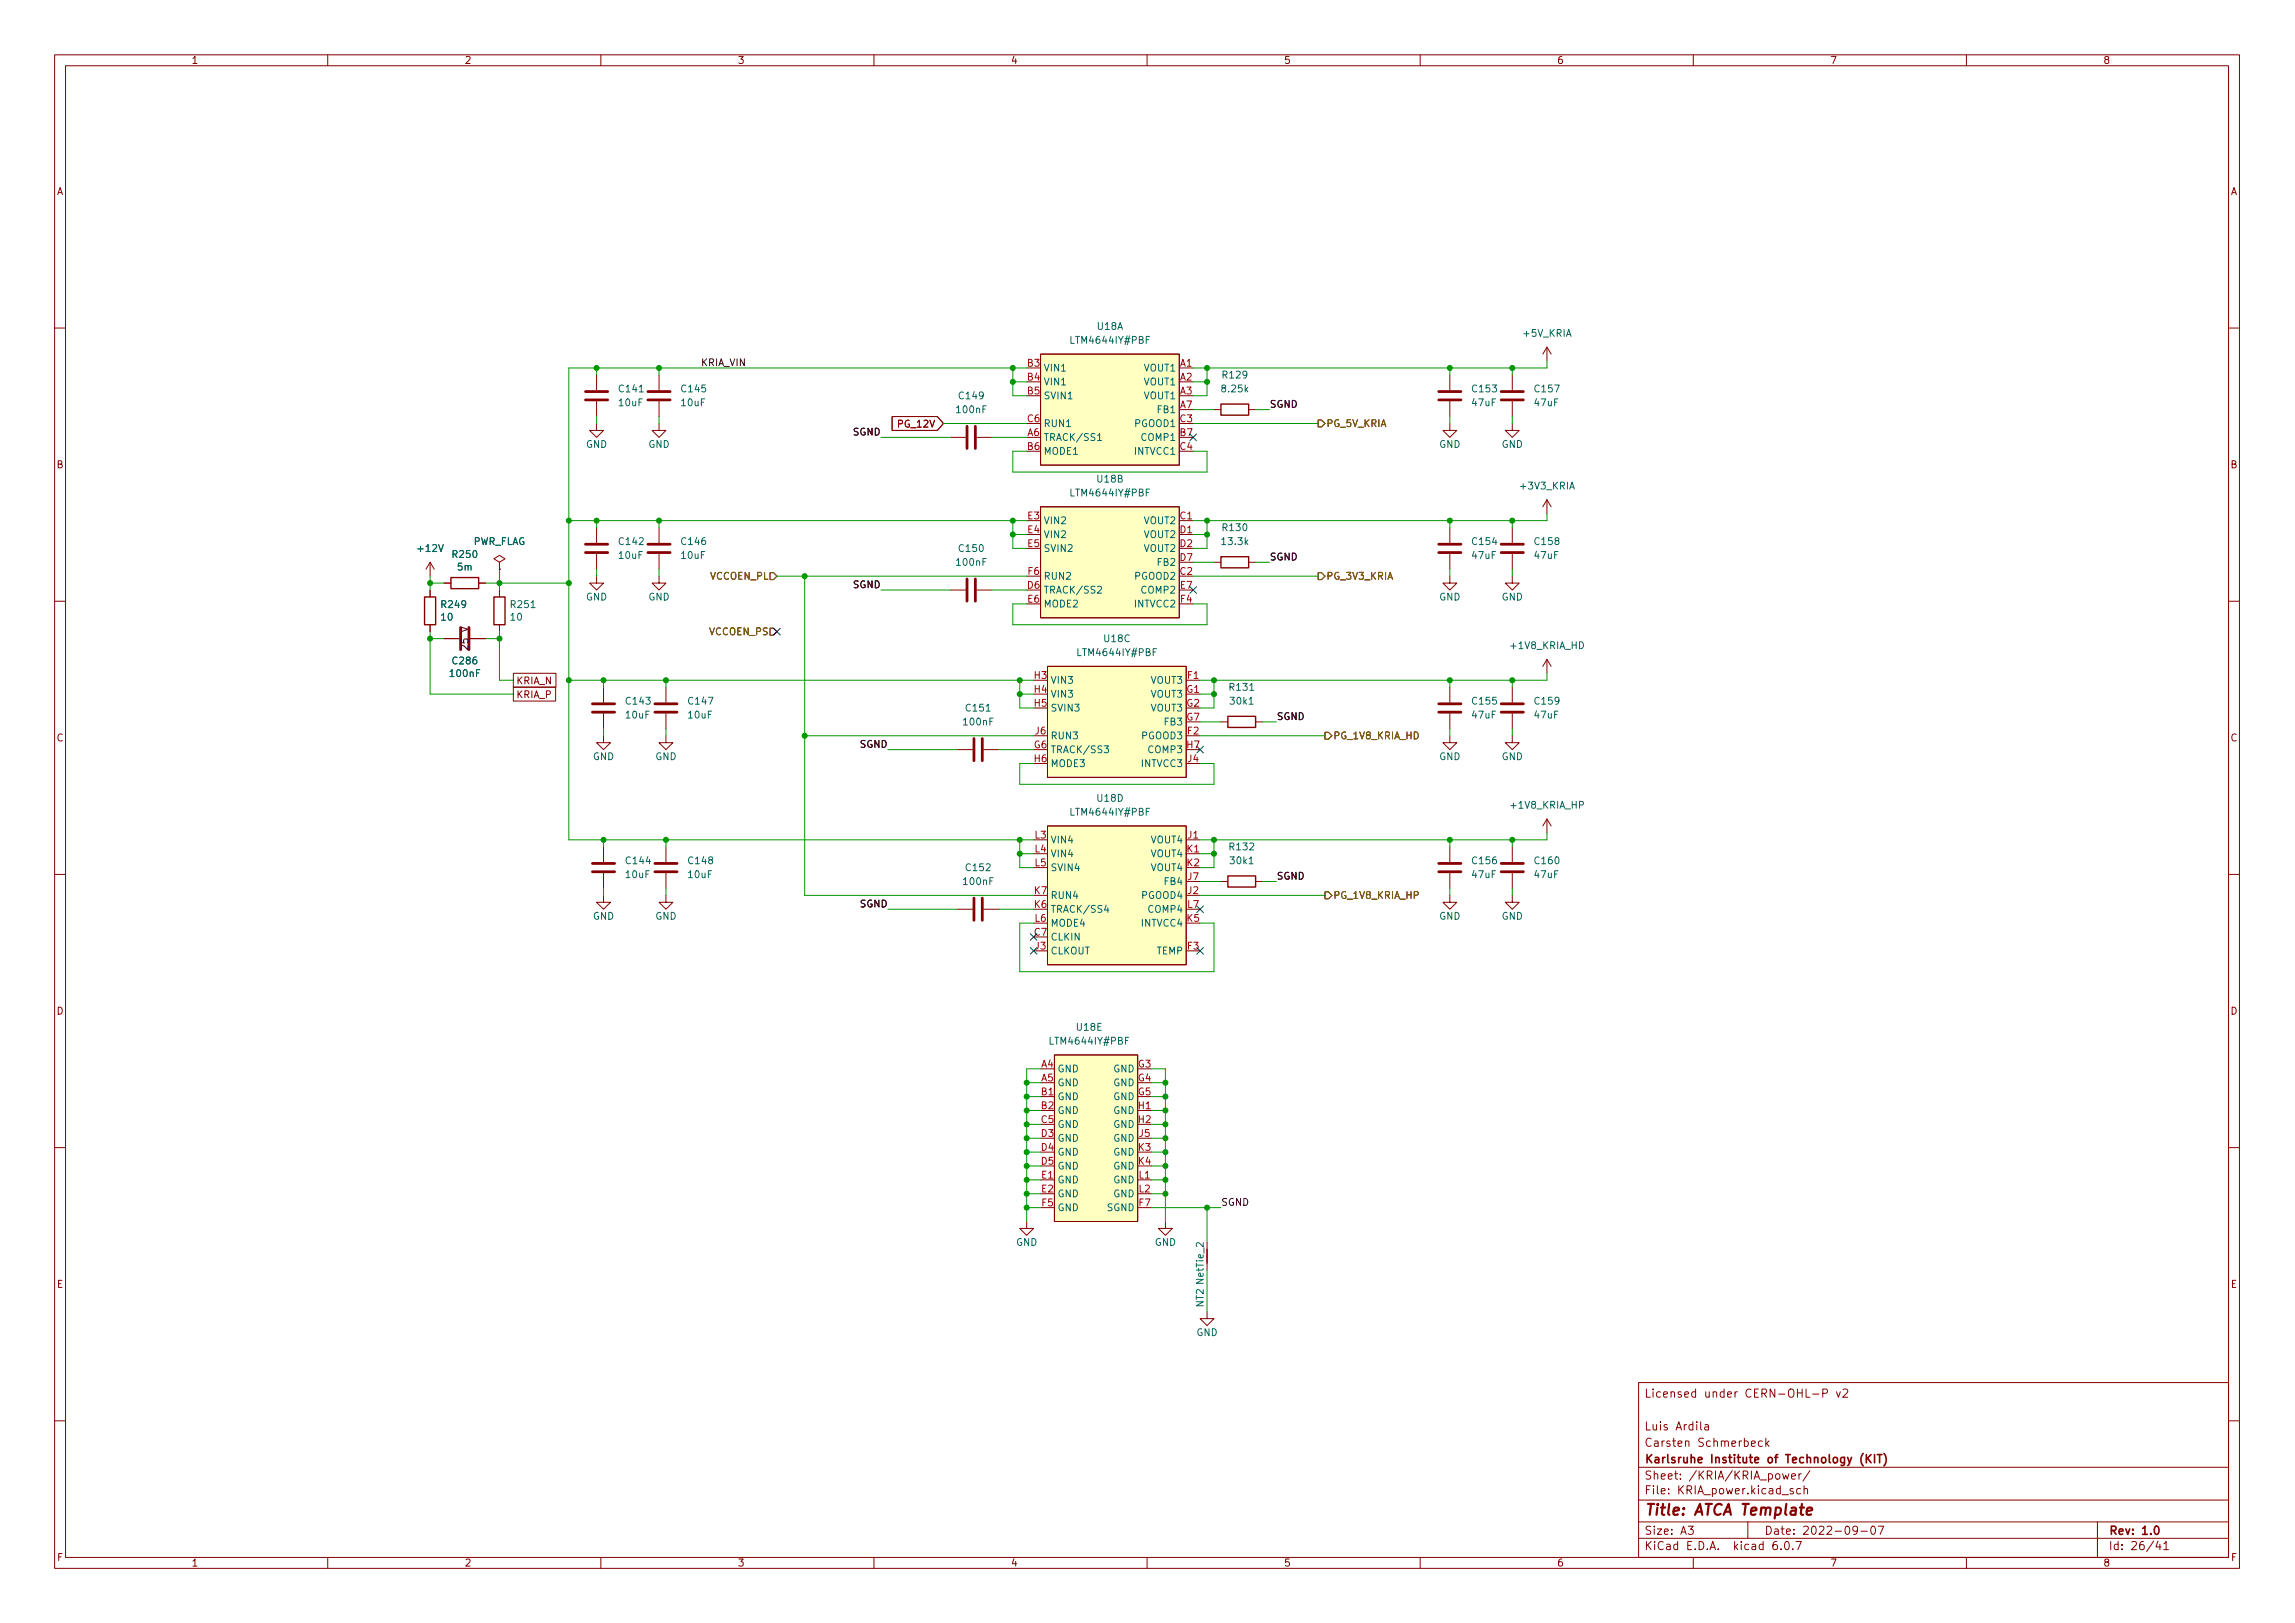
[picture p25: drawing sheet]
<svg xmlns="http://www.w3.org/2000/svg" width="420mm" height="297mm" viewBox="0 0 420 297" stroke-linecap="round" stroke-linejoin="round" font-family="sans-serif">
<defs><g id="words">
<text font-size="2.8" fill="#840000" x="301" y="277.3">Title: ATCA Template</text>
<g font-size="2.1" fill="#840000">
<text x="301" y="255.8">Licensed under CERN-OHL-P v2</text>
<text x="301" y="261.8">Luis Ardila</text>
<text x="301" y="267.8">Karlsruhe Institute of Technology (KIT)</text>
<text x="301" y="264.8">Carsten Schmerbeck</text>
<text x="301" y="273.5">File: KRIA_power.kicad_sch</text>
<text x="301" y="270.8">Sheet: /KRIA/KRIA_power/</text>
<text x="301" y="280.9">Size: A3</text>
<text x="323" y="280.9">Date: 2022-09-07</text>
<text x="386" y="280.9">Rev: 1.0</text>
<text x="301" y="283.7">KiCad E.D.A. kicad 6.0.7</text>
<text x="386" y="283.7">Id: 26/41</text>
</g>
<g font-size="1.8" fill="#840000">
<text x="35" y="11.7">1</text>
<text x="85" y="11.7">2</text>
<text x="135" y="11.7">3</text>
<text x="185" y="11.7">4</text>
<text x="235" y="11.7">5</text>
<text x="285" y="11.7">6</text>
<text x="335" y="11.7">7</text>
<text x="385" y="11.7">8</text>
<text x="10.3" y="35.7">A</text>
<text x="408.3" y="35.7">A</text>
<text x="164.6" y="78.2">PG_12V</text>
<text x="10.3" y="85.7">B</text>
<text x="408.3" y="85.7">B</text>
<text x="94.5" y="125.2">KRIA_N</text>
<text x="94.5" y="127.8">KRIA_P</text>
<text x="10.3" y="135.7">C</text>
<text x="408.3" y="135.7">C</text>
<text x="10.3" y="185.7">D</text>
<text x="408.3" y="185.7">D</text>
<text x="10.4" y="235.7">E</text>
<text x="408.4" y="235.7">E</text>
<text x="10.4" y="285.7">F</text>
<text x="35" y="286.7">1</text>
<text x="85" y="286.7">2</text>
<text x="135" y="286.7">3</text>
<text x="185" y="286.7">4</text>
<text x="235" y="286.7">5</text>
<text x="285" y="286.7">6</text>
<text x="335" y="286.7">7</text>
<text x="385" y="286.7">8</text>
<text x="408.4" y="285.7">F</text>
</g>
<g font-size="1.8" fill="#006464">
<text x="196.3" y="62.9">LTM4644IY#PBF</text>
<text x="200.9" y="60.4">U18A</text>
<text x="279" y="61.6">+5V_KRIA</text>
<text x="113.4" y="71.8">C141</text>
<text x="124.9" y="71.8">C145</text>
<text x="191" y="68">VIN1</text>
<text x="191" y="70.5">VIN1</text>
<text x="209.5" y="68">VOUT1</text>
<text x="209.5" y="70.5">VOUT1</text>
<text x="223.8" y="71.8">8.25k</text>
<text x="223.9" y="69.3">R129</text>
<text x="269.7" y="71.8">C153</text>
<text x="281.1" y="71.8">C157</text>
<text x="113.4" y="74.3">10uF</text>
<text x="124.8" y="74.3">10uF</text>
<text x="175.2" y="75.6">100nF</text>
<text x="175.7" y="73.1">C149</text>
<text x="191" y="73.1">SVIN1</text>
<text x="209.5" y="73.1">VOUT1</text>
<text x="212.1" y="75.6">FB1</text>
<text x="269.6" y="74.3">47uF</text>
<text x="281" y="74.3">47uF</text>
<text x="107.3" y="82">GND</text>
<text x="118.7" y="82">GND</text>
<text x="191" y="80.7">TRACK/SS1</text>
<text x="191" y="83.2">MODE1</text>
<text x="191" y="78.1">RUN1</text>
<text x="207.8" y="78.1">PGOOD1</text>
<text x="207.8" y="83.2">INTVCC1</text>
<text x="209.1" y="80.7">COMP1</text>
<text x="263.5" y="82">GND</text>
<text x="274.9" y="82">GND</text>
<text x="200.9" y="88.3">U18B</text>
<text x="278.5" y="89.6">+3V3_KRIA</text>
<text x="191" y="95.9">VIN2</text>
<text x="196.3" y="90.8">LTM4644IY#PBF</text>
<text x="209.5" y="95.9">VOUT2</text>
<text x="76.7" y="101">+12V</text>
<text x="86.5" y="99.7">PWR_FLAG</text>
<text x="113.4" y="99.7">C142</text>
<text x="124.9" y="99.7">C146</text>
<text x="175.7" y="101">C150</text>
<text x="191" y="98.5">VIN2</text>
<text x="191" y="101">SVIN2</text>
<text x="209.5" y="98.5">VOUT2</text>
<text x="209.5" y="101">VOUT2</text>
<text x="223.8" y="99.7">13.3k</text>
<text x="223.9" y="97.2">R130</text>
<text x="269.7" y="99.7">C154</text>
<text x="281.1" y="99.7">C158</text>
<text x="83" y="102.1">R250</text>
<text x="83.8" y="104.4">5m</text>
<text x="113.4" y="102.3">10uF</text>
<text x="124.8" y="102.3">10uF</text>
<text x="175.2" y="103.5">100nF</text>
<text x="191" y="106.1">RUN2</text>
<text x="207.8" y="106.1">PGOOD2</text>
<text x="212.1" y="103.5">FB2</text>
<text x="269.6" y="102.3">47uF</text>
<text x="281" y="102.3">47uF</text>
<text x="80.8" y="113.6">10</text>
<text x="80.9" y="111.3">R249</text>
<text x="93.5" y="113.6">10</text>
<text x="93.6" y="111.3">R251</text>
<text x="107.3" y="109.9">GND</text>
<text x="118.7" y="109.9">GND</text>
<text x="191" y="108.6">TRACK/SS2</text>
<text x="191" y="111.2">MODE2</text>
<text x="207.8" y="111.2">INTVCC2</text>
<text x="209.1" y="108.6">COMP2</text>
<text x="263.5" y="109.9">GND</text>
<text x="274.9" y="109.9">GND</text>
<text x="202.2" y="117.5">U18C</text>
<text x="276.7" y="118.8">+1V8_KRIA_HD</text>
<text x="82.5" y="123.9">100nF</text>
<text x="83" y="121.6">C286</text>
<text x="192.3" y="125.1">VIN3</text>
<text x="197.6" y="120.1">LTM4644IY#PBF</text>
<text x="210.8" y="125.1">VOUT3</text>
<text x="114.6" y="131.5">10uF</text>
<text x="114.7" y="128.9">C143</text>
<text x="126.1" y="131.5">10uF</text>
<text x="126.1" y="128.9">C147</text>
<text x="177" y="130.2">C151</text>
<text x="192.3" y="127.7">VIN3</text>
<text x="192.3" y="130.2">SVIN3</text>
<text x="210.8" y="127.7">VOUT3</text>
<text x="210.8" y="130.2">VOUT3</text>
<text x="225.2" y="126.4">R131</text>
<text x="225.4" y="128.9">30k1</text>
<text x="269.6" y="131.5">47uF</text>
<text x="269.7" y="128.9">C155</text>
<text x="281" y="131.5">47uF</text>
<text x="281.1" y="128.9">C159</text>
<text x="176.5" y="132.8">100nF</text>
<text x="192.3" y="137.8">TRACK/SS3</text>
<text x="192.3" y="135.3">RUN3</text>
<text x="209.1" y="135.3">PGOOD3</text>
<text x="210.4" y="137.8">COMP3</text>
<text x="213.3" y="132.8">FB3</text>
<text x="108.5" y="139.1">GND</text>
<text x="120" y="139.1">GND</text>
<text x="192.3" y="140.4">MODE3</text>
<text x="209.1" y="140.4">INTVCC3</text>
<text x="263.5" y="139.1">GND</text>
<text x="274.9" y="139.1">GND</text>
<text x="196.3" y="149.3">LTM4644IY#PBF</text>
<text x="200.9" y="146.7">U18D</text>
<text x="276.7" y="148">+1V8_KRIA_HP</text>
<text x="192.3" y="154.3">VIN4</text>
<text x="210.8" y="154.3">VOUT4</text>
<text x="225.2" y="155.6">R132</text>
<text x="114.6" y="160.7">10uF</text>
<text x="114.7" y="158.2">C144</text>
<text x="126.1" y="160.7">10uF</text>
<text x="126.1" y="158.2">C148</text>
<text x="176.5" y="162">100nF</text>
<text x="177" y="159.4">C152</text>
<text x="192.3" y="156.9">VIN4</text>
<text x="192.3" y="159.4">SVIN4</text>
<text x="210.8" y="156.9">VOUT4</text>
<text x="210.8" y="159.4">VOUT4</text>
<text x="213.3" y="162">FB4</text>
<text x="225.4" y="158.2">30k1</text>
<text x="269.6" y="160.7">47uF</text>
<text x="269.7" y="158.2">C156</text>
<text x="281" y="160.7">47uF</text>
<text x="281.1" y="158.2">C160</text>
<text x="192.3" y="167">TRACK/SS4</text>
<text x="192.3" y="164.5">RUN4</text>
<text x="209.1" y="164.5">PGOOD4</text>
<text x="210.4" y="167">COMP4</text>
<text x="108.5" y="168.3">GND</text>
<text x="120" y="168.3">GND</text>
<text x="192.3" y="172.1">CLKIN</text>
<text x="192.3" y="169.6">MODE4</text>
<text x="209.1" y="169.6">INTVCC4</text>
<text x="263.5" y="168.3">GND</text>
<text x="274.9" y="168.3">GND</text>
<text x="192.3" y="174.7">CLKOUT</text>
<text x="211.7" y="174.7">TEMP</text>
<text x="192.5" y="191.2">LTM4644IY#PBF</text>
<text x="197.2" y="188.6">U18E</text>
<text x="193.5" y="196.3">GND</text>
<text x="203.8" y="196.3">GND</text>
<text x="193.5" y="198.8">GND</text>
<text x="193.5" y="201.3">GND</text>
<text x="193.5" y="203.9">GND</text>
<text x="203.8" y="198.8">GND</text>
<text x="203.8" y="201.3">GND</text>
<text x="203.8" y="203.9">GND</text>
<text x="193.5" y="206.4">GND</text>
<text x="193.5" y="209">GND</text>
<text x="203.8" y="206.4">GND</text>
<text x="203.8" y="209">GND</text>
<text x="193.5" y="211.5">GND</text>
<text x="193.5" y="214">GND</text>
<text x="203.8" y="211.5">GND</text>
<text x="203.8" y="214">GND</text>
<text x="193.5" y="216.6">GND</text>
<text x="193.5" y="219.1">GND</text>
<text x="193.5" y="221.7">GND</text>
<text x="202.7" y="221.7">SGND</text>
<text x="203.8" y="216.6">GND</text>
<text x="203.8" y="219.1">GND</text>
<text x="186" y="228">GND</text>
<text x="211.4" y="228">GND</text>
<text x="220.3" y="239.2" transform="rotate(-90 220.3 239.2)">NT2 NetTie_2</text>
<text x="219" y="244.5">GND</text>
</g>
<g font-size="1.8" fill="#0f0f0f">
<text x="128.3" y="67">KRIA_VIN</text>
<text x="232.4" y="74.6">SGND</text>
<text x="156.2" y="79.7">SGND</text>
<text x="156.2" y="107.6">SGND</text>
<text x="232.4" y="102.6">SGND</text>
<text x="233.7" y="131.8">SGND</text>
<text x="157.4" y="136.8">SGND</text>
<text x="233.7" y="161">SGND</text>
<text x="157.4" y="166.1">SGND</text>
<text x="223.5" y="220.7">SGND</text>
</g>
<g font-size="1.8" fill="#a90000">
<text x="188.1" y="67.1">B3</text>
<text x="188.1" y="69.6">B4</text>
<text x="216" y="67.1">A1</text>
<text x="216" y="69.6">A2</text>
<text x="188.1" y="72.2">B5</text>
<text x="188.1" y="77.3">C6</text>
<text x="216" y="72.2">A3</text>
<text x="216" y="74.7">A7</text>
<text x="216" y="77.3">C3</text>
<text x="188.1" y="79.8">A6</text>
<text x="188.1" y="82.3">B6</text>
<text x="216" y="79.8">B7</text>
<text x="216" y="82.3">C4</text>
<text x="188.1" y="95">E3</text>
<text x="216" y="95">C1</text>
<text x="188.1" y="97.6">E4</text>
<text x="188.1" y="100.1">E5</text>
<text x="216" y="97.6">D1</text>
<text x="216" y="100.1">D2</text>
<text x="188.1" y="107.7">D6</text>
<text x="188.2" y="105.2">F6</text>
<text x="216" y="105.2">C2</text>
<text x="216" y="102.7">D7</text>
<text x="216.1" y="107.7">E7</text>
<text x="188.1" y="110.3">E6</text>
<text x="216.1" y="110.3">F4</text>
<text x="189.4" y="124.2">H3</text>
<text x="217.4" y="124.2">F1</text>
<text x="189.4" y="126.8">H4</text>
<text x="189.4" y="129.3">H5</text>
<text x="217.3" y="126.8">G1</text>
<text x="217.3" y="129.3">G2</text>
<text x="217.3" y="131.9">G7</text>
<text x="189.3" y="136.9">G6</text>
<text x="189.5" y="134.4">J6</text>
<text x="217.3" y="136.9">H7</text>
<text x="217.4" y="134.4">F2</text>
<text x="189.4" y="139.5">H6</text>
<text x="217.5" y="139.5">J4</text>
<text x="189.5" y="153.5">L3</text>
<text x="189.5" y="156">L4</text>
<text x="217.3" y="156">K1</text>
<text x="217.5" y="153.5">J1</text>
<text x="189.5" y="158.5">L5</text>
<text x="217.3" y="158.5">K2</text>
<text x="217.5" y="161.1">J7</text>
<text x="189.4" y="166.2">K6</text>
<text x="189.4" y="163.6">K7</text>
<text x="217.4" y="166.2">L7</text>
<text x="217.5" y="163.6">J2</text>
<text x="189.4" y="171.2">C7</text>
<text x="189.5" y="168.7">L6</text>
<text x="189.5" y="173.8">J3</text>
<text x="217.3" y="168.7">K5</text>
<text x="217.4" y="173.8">F3</text>
<text x="190.6" y="195.4">A4</text>
<text x="190.6" y="197.9">A5</text>
<text x="208.4" y="195.4">G3</text>
<text x="208.4" y="197.9">G4</text>
<text x="190.6" y="200.4">B1</text>
<text x="190.6" y="203">B2</text>
<text x="208.4" y="200.4">G5</text>
<text x="208.4" y="203">H1</text>
<text x="190.6" y="205.5">C5</text>
<text x="190.6" y="208.1">D3</text>
<text x="208.4" y="205.5">H2</text>
<text x="208.6" y="208.1">J5</text>
<text x="190.6" y="210.6">D4</text>
<text x="190.6" y="213.1">D5</text>
<text x="190.7" y="215.7">E1</text>
<text x="208.4" y="210.6">K3</text>
<text x="208.4" y="213.1">K4</text>
<text x="208.5" y="215.7">L1</text>
<text x="190.7" y="218.2">E2</text>
<text x="190.7" y="220.8">F5</text>
<text x="208.5" y="220.8">F7</text>
<text x="208.5" y="218.2">L2</text>
</g>
<g font-size="1.8" fill="#725600">
<text x="242.8" y="78.1">PG_5V_KRIA</text>
<text x="130" y="106.1">VCCOEN_PL</text>
<text x="242.8" y="106.1">PG_3V3_KRIA</text>
<text x="129.9" y="116.2">VCCOEN_PS</text>
<text x="244" y="135.3">PG_1V8_KRIA_HD</text>
<text x="244" y="164.5">PG_1V8_KRIA_HP</text>
</g>
<text font-size="1.8" fill="#840084" x="85.7" y="118.7" transform="rotate(-90 85.7 118.7)">25 V</text>
</g></defs>
<g fill="none" stroke="#840000" stroke-width=".18">
<path d="M10 10h400v277h-400zM12 12h396v273h-396zM60 10v2M110 10v2M160 10v2M210 10v2M260 10v2M310 10v2M360 10v2M10 60h2M109.2 77.5v1.3h1.3l-1.3 1.2-1.3-1.2h1.3M109.2 68.6v2.8"/>
<path d="M109.2 73.4v2.8M120.6 77.5v1.3h1.3l-1.3 1.2-1.2-1.2h1.2M120.6 68.6v2.8M120.6 73.4v2.8M163.3 76.2h8.3l1.1 1.3-1.1 1.3h-8.3zM190.5 64.8h25.4v20.3h-25.4zM222.2 75h1.3M228.6 75h1.3M265.4 77.5v1.3h1.3l-1.3 1.2-1.2-1.2h1.2M265.4 68.6v2.8M265.4 73.4v2.8M276.9 77.5v1.3h1.2l-1.2 1.2-1.3-1.2h1.3"/>
<path d="M276.9 68.6v2.8M276.9 73.4v2.8M283.2 63.5v2.6M283.2 63.5l-.8 1.3M283.2 63.5l.8 1.3M408 60h2M109.2 96.6v2.8M120.6 96.6v2.8M174 80h2.8M178.8 80h2.8M190.5 92.7h25.4v20.4h-25.4zM265.4 96.6v2.8"/>
<path d="M276.9 96.6v2.8M283.2 91.5l-.8 1.2M283.2 91.5v2.5M283.2 91.5l.8 1.2M10 110h2M78.7 102.9l-.7 1.3M78.7 102.9v2.5M78.7 108v1.3M78.7 114.3v1.3M78.7 102.9l.8 1.3M81.3 116.9h2.8M81.3 106.7h1.2"/>
<path d="M86.1 116.9h2.8M87.6 106.7h1.3M91.4 102.9l1.1-.6-1.1-.7-1 .7 1 .6v1.3M91.4 104.2h.1M91.4 108v1.3M91.4 114.3v1.3M109.2 105.4v1.3h1.3l-1.3 1.3-1.3-1.3h1.3M109.2 101.4v2.8M120.6 105.4v1.3h1.3l-1.3 1.3-1.2-1.3h1.2M120.6 101.4v2.8M174 108h2.8M178.8 108h2.8"/>
<path d="M222.2 102.9h1.3M228.6 102.9h1.3M265.4 105.4v1.3h1.3l-1.3 1.3-1.2-1.3h1.2M265.4 101.4v2.8M276.9 105.4v1.3h1.2l-1.2 1.3-1.3-1.3h1.3M276.9 101.4v2.8M408 110h2M94 123.2h7.8v2.6h-7.8zM94 125.8h7.7v2.5h-7.7zM110.5 134.7v1.2h1.3l-1.3 1.3-1.3-1.3h1.3M110.5 125.8v2.8M110.5 130.6v2.8"/>
<path d="M121.9 134.7v1.2h1.3l-1.3 1.3-1.3-1.3h1.3M121.9 125.8v2.8M121.9 130.6v2.8M175.3 137.2h2.8M180.1 137.2h2.8M191.8 122h25.4v20.3h-25.4zM223.5 132.1h1.3M229.9 132.1h1.2M265.4 134.7v1.2h1.3l-1.3 1.3-1.2-1.3h1.2M265.4 125.8v2.8M265.4 130.6v2.8M276.9 134.7v1.2h1.2l-1.2 1.3-1.3-1.3h1.3"/>
<path d="M276.9 125.8v2.8M276.9 130.6v2.8M283.2 120.7v2.5M283.2 120.7l-.8 1.3M283.2 120.7l.8 1.3M110.5 155v2.8M110.5 159.8v2.8M121.9 155v2.8M121.9 159.8v2.8M191.8 151.2h25.4v25.4h-25.4zM217.2 153.7h2.5M265.4 155v2.8"/>
<path d="M265.4 159.8v2.8M276.9 155v2.8M276.9 159.8v2.8M283.2 149.9v2.5M283.2 149.9l-.8 1.3M283.2 149.9l.8 1.3M10 160h2M110.5 163.9v1.2h1.3l-1.3 1.3-1.3-1.3h1.3M121.9 163.9v1.2h1.3l-1.3 1.3-1.3-1.3h1.3M175.3 166.4h2.8M180.1 166.4h2.8M223.5 161.3h1.3"/>
<path d="M229.9 161.3h1.2M265.4 163.9v1.2h1.3l-1.3 1.3-1.2-1.3h1.2M276.9 163.9v1.2h1.2l-1.2 1.3-1.3-1.3h1.3M408 160h2M193 193.1h15.3v30.5h-15.3zM10 210h2M208.3 215.9h2.5M408 210h2M188 223.6v1.2h1.2l-1.2 1.3-1.3-1.3h1.3M213.4 223.6v1.2h-1.3l1.3 1.3 1.2-1.3h-1.2M221 240.1v1.2h1.2l-1.2 1.3-1.3-1.3h1.3M300 253h108v32h-108z"/>
<path d="M331.9 255.1h1.1M333.7 255l.7-.1 .2-.2-.1-.3-.2-.2h-.6v1.5M336.2 254.7l.4 1 .3-1M337.4 254.4l.6-.2 .2 .2 .1 .2-.9 1.1h.9M10 260h2M300 278.5h108M300 274.5h108M300 268.5h108M309.1 279.3h.9l-.5 .6 .4 .1v.7l-.2 .1h-.4l-.2-.1M311.4 260.2v1.3l.2 .2M312.1 260.8h.6l.1 .9M312.8 261.1h-.5a.29 .29 0 0 0-.2 .3 .29 .29 0 0 0 .2 .3l.5-.1"/>
<path d="M320 278.5v3M320.6 264.2l.8-.1-.1-.3-.4-.1-.3 .2 .1 .7h.6M322.6 263.8l-.4-.1-.3 .3v.4l.2 .2h.5M323.3 263.2v1.5M323.4 264.1l.4 .6M323.8 263.7l-.5 .6M326.4 269.7l.2 1 .3-.7 .3 .7 .3-1M328 270.2l.7-.1-.1-.3-.4-.1-.2 .2 .1 .7h.5M328.3 272.5l-.4-.1-.2 .2 .1 .2 .5 .2v.3h-.6M329.4 269.7v1M329.6 272.5l-.4-.1-.3 .3v.4l.2 .2h.5M329.8 269.7l-.3 .1-.1 .2"/>
<path d="M330.3 272.6l.2-.2 .4 .1v.9M330.3 271.9v1.5M331.4 269.1l-1.3 2M340.1 280l-.3 .2h-.3l-.3-.2 .2-.6 .4-.1 .2 .2a.99 .99 0 0 1-.4 1.3h-.2M342.7 279.4l.2-.1a.8 .8 0 0 1 .5 .8 .8 .8 0 0 1-.5 .7 1 1 0 0 1-.2-1.4zM343.8 279.3h1.1l-.7 1.5M384 278.5v6.5M408 260h2M60 285v2M110 285v2M160 285v2M210 285v2"/>
<path d="M260 285v2M300 281.5h108M310 285v2M325.3 282.1a.59 .59 0 0 0-.7 .7v.5l.1 .2 .4 .1 .3-.1v-.5l-.1-.2-.4-.1-.3 .3M326.1 283.5v.1M326.8 282.3l.3-.2a.8 .8 0 0 1 .5 .8 .8 .8 0 0 1-.5 .7l-.3-.1-.1-.5zM328.2 283.5v.1M328.8 282.1h1l-.7 1.5M340.7 280.2h1.2M360 285v2M395.1 282l-.4 1.1h.9M395.4 282.6v1"/>
<path d="M396.1 282.5l.5-.4v1.5M396.1 283.6h.9"/>
</g>
<path d="M341.1 266a1.73 1.73 0 0 0 0 2.3M341.7 266.2v1.5M341.9 266.9l.6 .8M342.5 266.2l-.8 .9M343.2 266.2v1.5M343.7 266.2h.8M344.1 266.2v1.5M344.9 266a1.73 1.73 0 0 1 0 2.3M394.6 279.4l.2-.1a.8 .8 0 0 1 .5 .8 .8 .8 0 0 1-.5 .7 1 1 0 0 1-.2-1.4z" fill="none" stroke="#840000" stroke-width=".3"/>
<path d="M329.5 275.9h.8M330.8 276.6l.9-.2v-.4l-.6-.1-.3 .3v.9l.2 .1 .6-.1" fill="none" stroke="#840000" stroke-width=".4"/>
<g fill="#ffffc2" stroke="#ffffc2" stroke-width=".18">
<path d="M190.5 64.8h25.4v20.3h-25.4z"/>
<path d="M193 193.1h15.3v30.5h-15.3z"/>
<path d="M191.8 122h25.4v20.3h-25.4z"/>
<path d="M190.5 92.7h25.4v20.4h-25.4z"/>
<path d="M191.8 151.2h25.4v25.4h-25.4z"/>
</g>
<path d="M200.9 79.7l.4-.3v1.2M210.5 61.6h-.6v1.2M200.9 80.6h.8M210.5 89.5h-.6v1.3M200.9 107.4l.5-.1 .3 .4-.8 .9h.8M211.7 118.7h-.6v1.3M202.2 136.5h.7l-.4 .5 .4 .1v.6l-.2 .1-.5-.1M210.5 147.9h-.6v1.3M202.5 165.7l-.3 .9h.8M202.8 166.1v.9M206.6 189.8h-.6v1.3" fill="none" stroke="#006464" stroke-width=".18"/>
<path d="M223.5 74h5.1v2h-5.1zM77.7 109.3h2.1v5h-2.1zM82.5 105.7h5.1v2h-5.1zM90.4 109.3h2.1v5h-2.1zM223.5 101.9h5.1v2h-5.1zM224.8 131.1h5.1v2h-5.1zM224.8 160.3h5.1v2h-5.1z" fill="none" stroke="#840000" stroke-width=".25"/>
<g fill="none" stroke="#840000" stroke-width=".51">
<path d="M107.2 73.2h4.1M107.2 71.7h4.1M118.6 73.2h4.1M118.6 71.7h4.1M177 78v4.1M178.6 78v4.1M263.4 73.2h4.1M263.4 71.7h4.1M274.8 73.2h4.1M274.8 71.7h4.1M107.2 99.6h4.1M118.6 99.6h4.1"/>
<path d="M263.4 99.6h4.1M274.8 99.6h4.1M84.3 114.8v4.1M85.9 114.8v4.1M107.2 101.1h4.1M118.6 101.1h4.1M177 106v4M178.6 106v4M263.4 101.1h4.1M274.8 101.1h4.1M108.5 130.3h4M108.5 128.8h4"/>
<path d="M119.9 130.3h4.1M119.9 128.8h4.1M178.3 135.2v4M179.8 135.2v4M263.4 130.3h4.1M263.4 128.8h4.1M274.8 130.3h4.1M274.8 128.8h4.1M108.5 159.5h4M108.5 158h4M119.9 159.5h4.1M119.9 158h4.1"/>
<path d="M263.4 159.5h4.1M263.4 158h4.1M274.8 159.5h4.1M274.8 158h4.1M178.3 164.4v4M179.8 164.4v4"/>
</g>
<path d="M241.3 76.9h.6l.7 .6-.7 .6h-.6zM141 104.8h.6l.6 .6-.6 .7h-.6zM141 115h.6l.6 .6-.6 .6h-.6zM241.3 104.8h.6l.7 .6-.7 .7h-.6zM242.6 134h.6l.6 .7-.6 .6h-.6zM242.6 163.2h.6l.6 .7-.6 .6h-.6z" fill="none" stroke="#725600" stroke-width=".18"/>
<g fill="none" stroke="#009600" stroke-width=".18">
<path d="M109.2 67.3v1.3M109.2 76.2v1.3M120.6 67.3v1.3M120.6 76.2v1.3M172.7 77.5h15.3M185.4 67.3v5.1h2.6M185.4 69.9h2.6M188 67.3h-83.9v86.4h85.1M218.4 77.5h22.9M218.4 69.9h2.6M218.4 75h3.8M221 67.3v5.1h-2.6"/>
<path d="M229.9 75h2.5M265.4 67.3v1.3M265.4 76.2v1.3M276.9 67.3v1.3M276.9 76.2v1.3M283.2 66.1v1.2h-64.8M104.1 95.3h83.9M109.2 95.3v1.3M120.6 95.3v1.3M161.3 80h12.7M181.6 80h6.4M185.4 95.3v5.1h2.6"/>
<path d="M185.4 97.8h2.6M188 82.6h-2.6v3.8h35.6v-3.8h-2.6M218.4 97.8h2.6M221 95.3v5.1h-2.6M265.4 95.3v1.3M276.9 95.3v1.3M283.2 94v1.3h-64.8M78.7 105.4v2.6M78.7 115.6v11.4h15.3M78.7 116.9h2.6M78.7 106.7h2.6M88.9 116.9h2.5"/>
<path d="M88.9 106.7h15.2M91.4 115.6v8.9h2.6M91.4 104.2v3.8M109.2 104.2v1.2M120.6 104.2v1.2M142.2 105.4h45.8M147.3 105.4v58.5h41.9M161.3 108h12.7M181.6 108h6.4M188 110.5h-2.6v3.8h35.6v-3.8h-2.6M218.4 105.4h22.9M218.4 102.9h3.8"/>
<path d="M229.9 102.9h2.5M265.4 104.2v1.2M276.9 104.2v1.2M104.1 124.5h85.1M110.5 124.5v1.3M110.5 133.4v1.3M121.9 124.5v1.3M121.9 133.4v1.3M147.3 134.7h41.9M162.6 137.2h12.7M182.9 137.2h6.3M186.7 124.5v5.1h2.5"/>
<path d="M186.7 127h2.5M189.2 139.7h-2.5v3.8h35.5v-3.8h-2.5M219.7 134.7h22.9M219.7 127h2.5M219.7 132.1h3.8M222.2 124.5v5.1h-2.5M231.1 132.1h2.6M265.4 124.5v1.3M265.4 133.4v1.3M276.9 124.5v1.3M276.9 133.4v1.3M283.2 123.2v1.3h-63.5"/>
<path d="M110.5 153.7v1.3M121.9 153.7v1.3M186.7 153.7v5.1h2.5M186.7 156.2h2.5M219.7 156.2h2.5M222.2 153.7v5.1h-2.5M265.4 153.7v1.3M276.9 153.7v1.3M283.2 152.4v1.3h-63.5M110.5 162.6v1.3M121.9 162.6v1.3M162.6 166.4h12.7"/>
<path d="M182.9 166.4h6.3M189.2 168.9h-2.5v8.9h35.5v-8.9h-2.5M219.7 163.9h22.9M219.7 161.3h3.8M231.1 161.3h2.6M265.4 162.6v1.3M276.9 162.6v1.3M188 198.2h2.5M190.5 195.6h-2.5v28M210.8 195.6h2.6v28M210.8 198.2h2.6M188 208.3h2.5"/>
<path d="M188 205.8h2.5M188 218.5h2.5M188 203.2h2.5M188 215.9h2.5M188 210.9h2.5M188 213.4h2.5M188 200.7h2.5M210.8 208.3h2.6M210.8 205.8h2.6M210.8 218.5h2.6M210.8 203.2h2.6M210.8 215.9h2.6"/>
<path d="M210.8 210.9h2.6M210.8 213.4h2.6M210.8 200.7h2.6M188 221h2.5M210.8 221h12.7M221 221v6.4M221 232.4v7.7"/>
</g>
<g fill="none" stroke="#000084" stroke-width=".18">
<path d="M217.8 79.4l1.2 1.3M219 79.4l-1.2 1.3M141.6 115l1.2 1.2M142.8 115l-1.2 1.2M217.8 107.4l1.2 1.2M219 107.4l-1.2 1.2M219.1 136.6l1.2 1.2M220.3 136.6l-1.2 1.2M188.6 170.9l1.2 1.2M188.6 173.4l1.2 1.2M189.8 170.9l-1.2 1.2M189.8 173.4l-1.2 1.2"/>
<path d="M219.1 173.4l1.2 1.2M219.1 165.8l1.2 1.2M220.3 173.4l-1.2 1.2M220.3 165.8l-1.2 1.2"/>
</g>
<g fill="#009600" stroke="#009600" stroke-width=".18">
<circle cx="276.9" cy="124.5" r=".46"/>
<circle cx="265.4" cy="153.7" r=".46"/>
<circle cx="276.9" cy="153.7" r=".46"/>
<circle cx="265.4" cy="124.5" r=".46"/>
<circle cx="213.4" cy="213.4" r=".46"/>
<circle cx="213.4" cy="215.9" r=".46"/>
<circle cx="213.4" cy="210.9" r=".46"/>
<circle cx="188" cy="215.9" r=".46"/>
<circle cx="188" cy="213.4" r=".46"/>
<circle cx="188" cy="218.5" r=".46"/>
<circle cx="188" cy="221" r=".46"/>
<circle cx="221" cy="221" r=".46"/>
<circle cx="213.4" cy="208.3" r=".46"/>
<circle cx="188" cy="210.9" r=".46"/>
<circle cx="213.4" cy="218.5" r=".46"/>
<circle cx="221" cy="67.3" r=".46"/>
<circle cx="221" cy="69.9" r=".46"/>
<circle cx="221" cy="95.3" r=".46"/>
<circle cx="265.4" cy="67.3" r=".46"/>
<circle cx="188" cy="203.2" r=".46"/>
<circle cx="188" cy="200.7" r=".46"/>
<circle cx="213.4" cy="200.7" r=".46"/>
<circle cx="213.4" cy="205.8" r=".46"/>
<circle cx="213.4" cy="203.2" r=".46"/>
<circle cx="213.4" cy="198.2" r=".46"/>
<circle cx="188" cy="198.2" r=".46"/>
<circle cx="188" cy="208.3" r=".46"/>
<circle cx="188" cy="205.8" r=".46"/>
<circle cx="222.2" cy="153.7" r=".46"/>
<circle cx="186.7" cy="153.7" r=".46"/>
<circle cx="186.7" cy="156.2" r=".46"/>
<circle cx="222.2" cy="156.2" r=".46"/>
<circle cx="222.2" cy="127" r=".46"/>
<circle cx="265.4" cy="95.3" r=".46"/>
<circle cx="276.9" cy="67.3" r=".46"/>
<circle cx="276.9" cy="95.3" r=".46"/>
<circle cx="120.6" cy="67.3" r=".46"/>
<circle cx="109.2" cy="67.3" r=".46"/>
<circle cx="104.1" cy="124.5" r=".46"/>
<circle cx="110.5" cy="124.5" r=".46"/>
<circle cx="109.2" cy="95.3" r=".46"/>
<circle cx="104.1" cy="95.3" r=".46"/>
<circle cx="120.6" cy="95.3" r=".46"/>
<circle cx="147.3" cy="105.4" r=".46"/>
<circle cx="185.4" cy="97.8" r=".46"/>
<circle cx="185.4" cy="95.3" r=".46"/>
<circle cx="186.7" cy="124.5" r=".46"/>
<circle cx="147.3" cy="134.7" r=".46"/>
<circle cx="91.4" cy="116.9" r=".46"/>
<circle cx="78.7" cy="106.7" r=".46"/>
<circle cx="78.7" cy="116.9" r=".46"/>
<circle cx="121.9" cy="124.5" r=".46"/>
<circle cx="104.1" cy="106.7" r=".46"/>
<circle cx="91.4" cy="106.7" r=".46"/>
<circle cx="222.2" cy="124.5" r=".46"/>
<circle cx="185.4" cy="69.9" r=".46"/>
<circle cx="185.4" cy="67.3" r=".46"/>
<circle cx="221" cy="97.8" r=".46"/>
<circle cx="110.5" cy="153.7" r=".46"/>
<circle cx="121.9" cy="153.7" r=".46"/>
<circle cx="186.7" cy="127" r=".46"/>
</g>
<use href="#words"/>
</svg>
